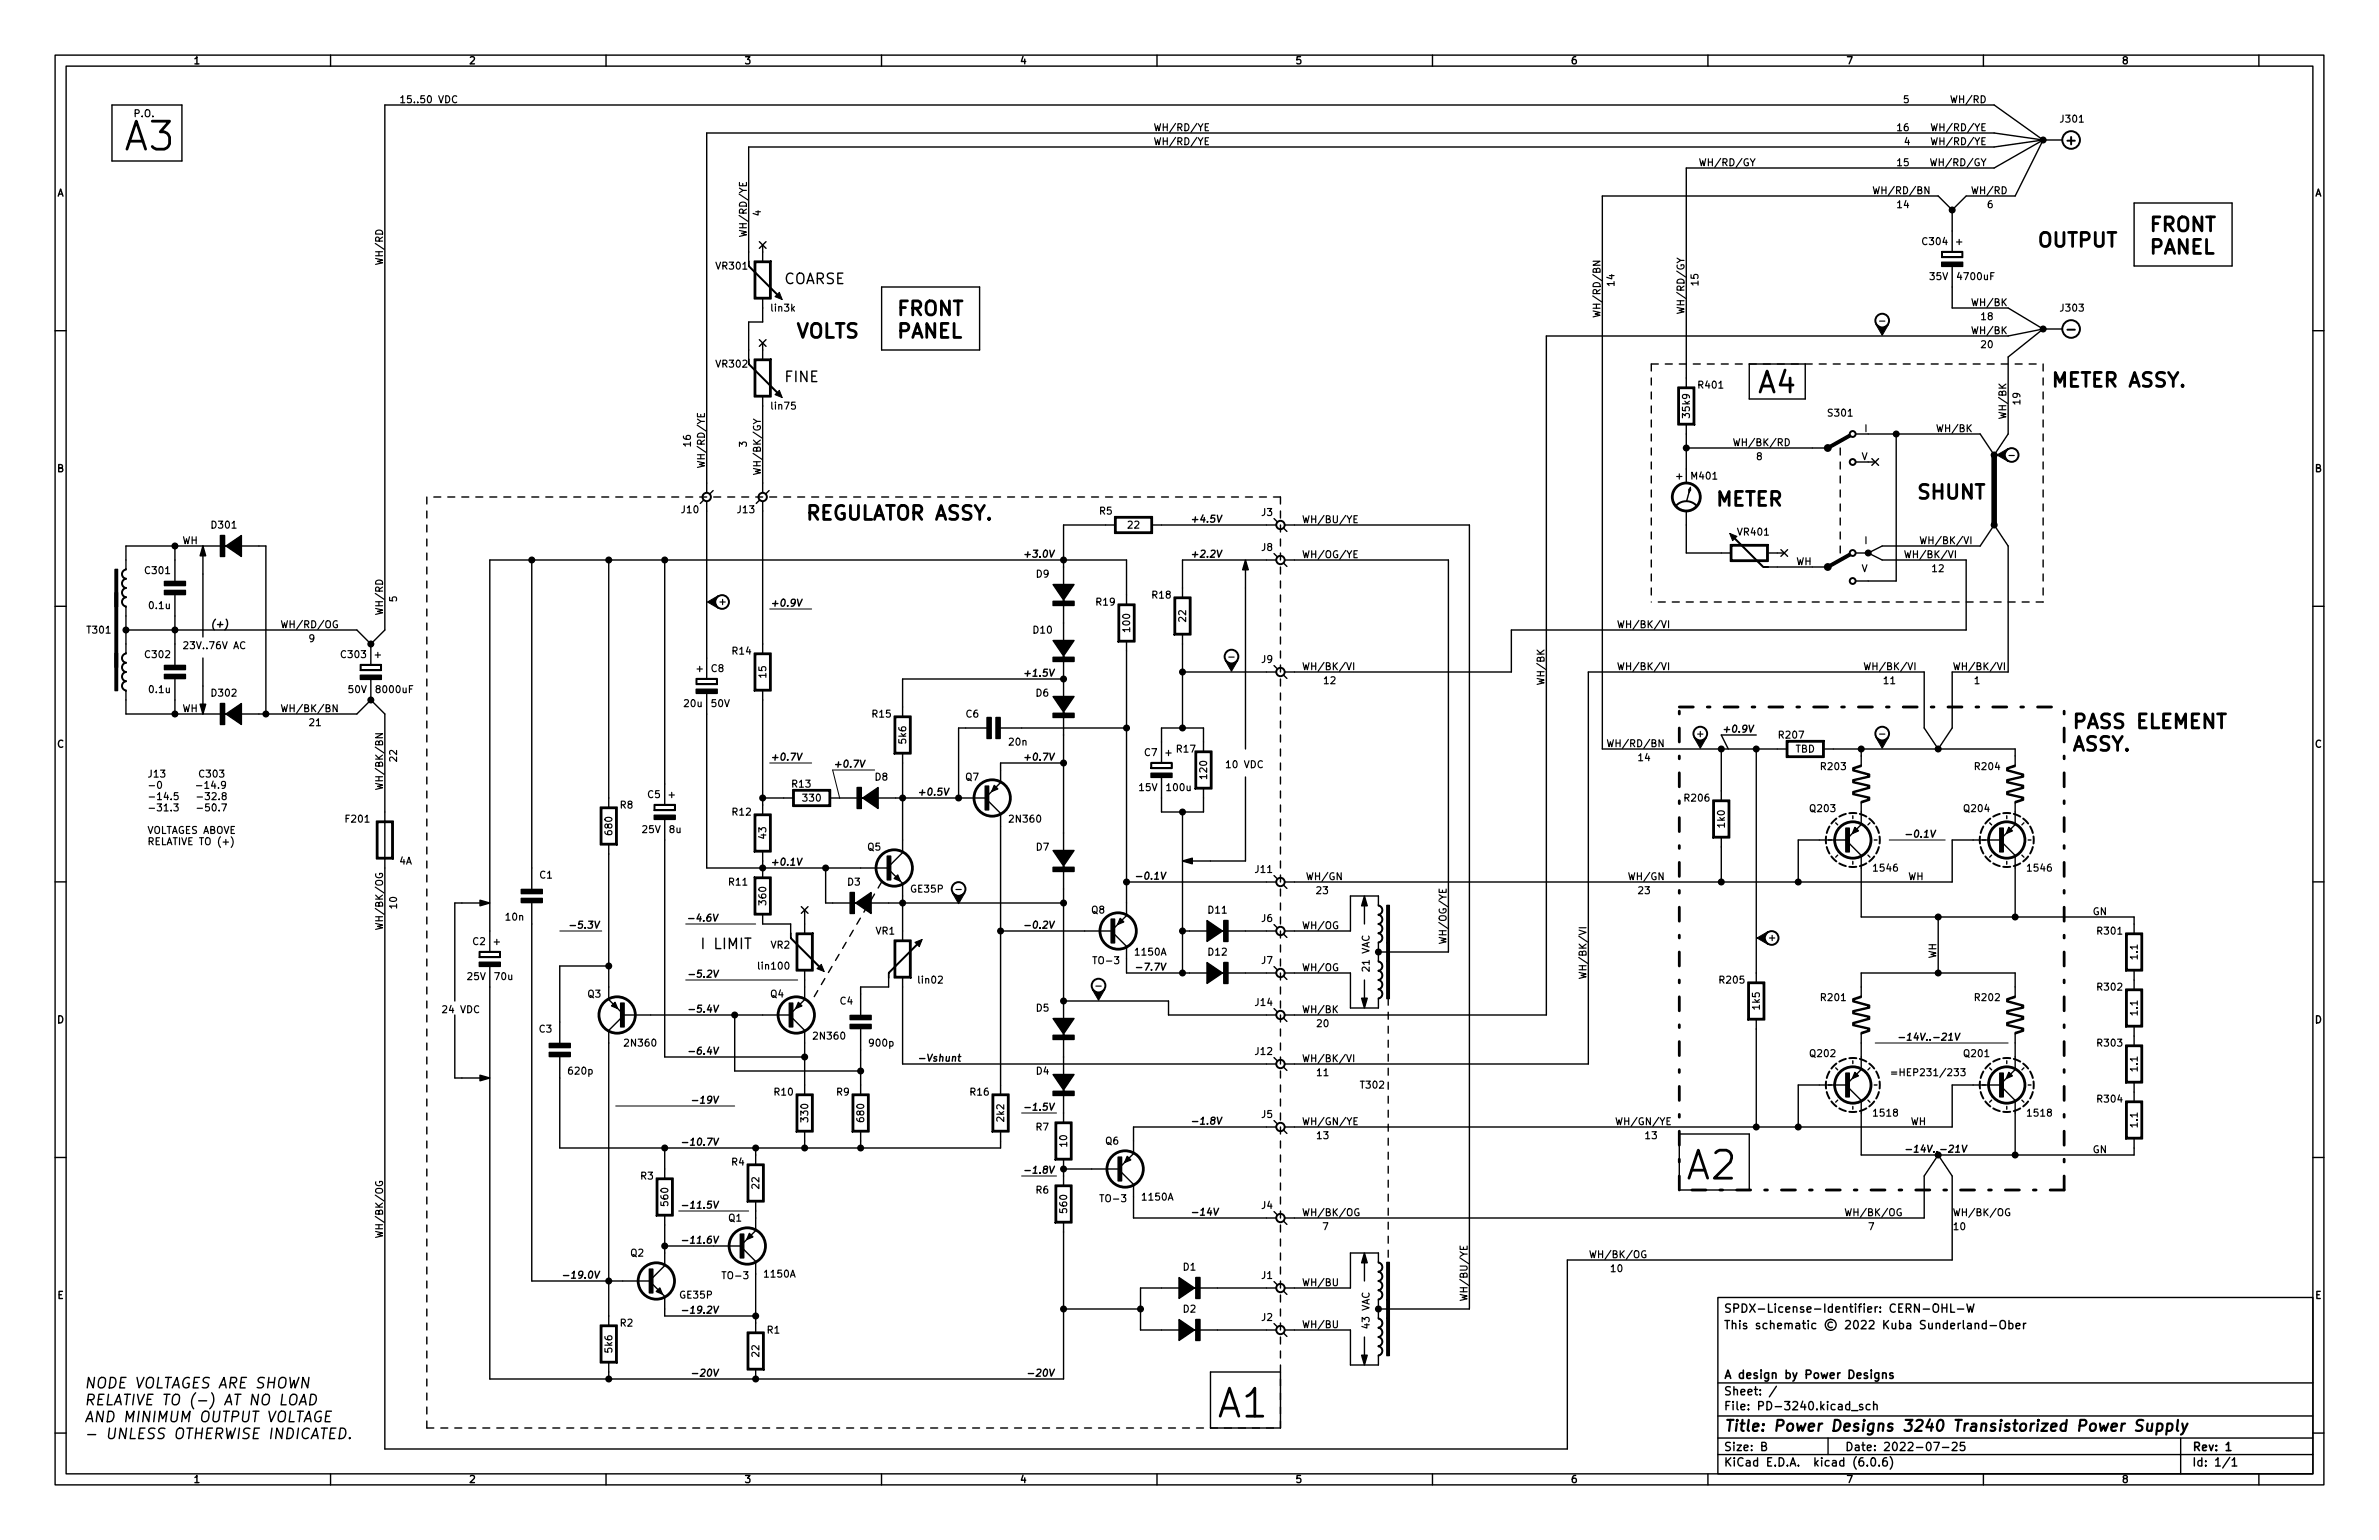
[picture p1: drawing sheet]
<svg xmlns="http://www.w3.org/2000/svg" width="432mm" height="279mm" viewBox="0 0 432 279" stroke-linecap="round" stroke-linejoin="round" font-family="sans-serif">
<defs><g id="words">
<g font-size="7.1">
<text x="22.2" y="27.3">A3</text>
<text x="306.6" y="214">A2</text>
<text x="221.5" y="257.2">A1</text>
</g>
<text font-size="5.3" x="318.8" y="71.3">A4</text>
<g font-size="3.5">
<text x="369.6" y="44.8">OUTPUT</text>
<text x="389.9" y="42">FRONT</text>
<text x="389.9" y="46.1">PANEL</text>
<text x="162.6" y="57.3">FRONT</text>
<text x="144.4" y="61.3">VOLTS</text>
<text x="162.6" y="61.3">PANEL</text>
<text x="372.1" y="70.2">METER ASSY.</text>
<text x="146" y="94.4">REGULATOR ASSY.</text>
<text x="311.5" y="91.8">METER</text>
<text x="348.5" y="90.6">SHUNT</text>
<text x="375.9" y="132.2">PASS ELEMENT</text>
<text x="375.9" y="136.3">ASSY.</text>
</g>
<text font-size="2.8" x="312.8" y="259.7">Title: Power Designs 3240 Transistorized Power Supply</text>
<g font-size="2.7">
<text x="142.2" y="51.5">COARSE</text>
<text x="142.2" y="69.3">FINE</text>
<text x="127" y="172.2">I LIMIT</text>
<text x="15.2" y="251.9">NODE VOLTAGES ARE SHOWN</text>
<text x="15.2" y="255">RELATIVE TO (-) AT NO LOAD</text>
<text x="15.2" y="258">AND MINIMUM OUTPUT VOLTAGE</text>
<text x="15.2" y="261.1">- UNLESS OTHERWISE INDICATED.</text>
</g>
<g font-size="2.5">
<text x="375.2" y="26.3">+</text>
<text x="375.5" y="60.6">-</text>
</g>
<g font-size="2.1">
<text x="312.8" y="238.1">SPDX-License-Identifier: CERN-OHL-W</text>
<text x="312.8" y="250.2">A design by Power Designs</text>
<text x="312.8" y="255.9">File: PD-3240.kicad_sch</text>
<text x="312.8" y="253.2">Sheet: /</text>
<text x="312.8" y="263.2">Size: B</text>
<text x="334.8" y="263.2">Date: 2022-07-25</text>
<text x="397.8" y="263.2">Rev: 1</text>
<text x="312.8" y="266">KiCad E.D.A. kicad (6.0.6)</text>
<text x="397.8" y="266">Id: 1/1</text>
</g>
<g font-size="1.8">
<text x="35" y="11.7">1</text>
<text x="85" y="11.7">2</text>
<text x="135" y="11.7">3</text>
<text x="185" y="11.7">4</text>
<text x="235" y="11.7">5</text>
<text x="285" y="11.7">6</text>
<text x="335" y="11.7">7</text>
<text x="385" y="11.7">8</text>
<text x="24.1" y="21.2">P.O.</text>
<text x="72.4" y="18.7">15..50 VDC</text>
<text x="210.9" y="23.8">WH/RD/YE</text>
<text x="344.7" y="23.8">16</text>
<text x="345.7" y="18.7">5</text>
<text x="351.8" y="23.8">WH/RD/YE</text>
<text x="354.7" y="18.7">WH/RD</text>
<text x="374.1" y="22.2">J301</text>
<text x="210.9" y="26.3">WH/RD/YE</text>
<text x="345.4" y="26.3">4</text>
<text x="351.8" y="26.3">WH/RD/YE</text>
<text x="10.3" y="35.6">A</text>
<text x="309.7" y="30.1">WH/RD/GY</text>
<text x="341.5" y="35.2">WH/RD/BN</text>
<text x="344.7" y="30.1">15</text>
<text x="351.6" y="30.1">WH/RD/GY</text>
<text x="358.5" y="35.2">WH/RD</text>
<text x="420.1" y="35.6">A</text>
<text x="138.1" y="39.4" transform="rotate(-90 138.1 39.4)">4</text>
<text x="344.7" y="37.8">14</text>
<text x="361" y="37.8">6</text>
<text x="135.5" y="43.2" transform="rotate(-90 135.5 43.2)">WH/RD/YE</text>
<text x="349.1" y="44.4">C304</text>
<text x="355.1" y="44.4">+</text>
<text x="69.5" y="48.3" transform="rotate(-90 69.5 48.3)">WH/RD</text>
<text x="130.1" y="48.9">VR301</text>
<text x="293" y="51.5" transform="rotate(-90 293 51.5)">14</text>
<text x="308.3" y="52.1" transform="rotate(-90 308.3 52.1)">15</text>
<text x="350.3" y="50.8">35V</text>
<text x="355.5" y="50.8">4700uF</text>
<text x="140.1" y="56.5">lin3k</text>
<text x="290.5" y="56" transform="rotate(-90 290.5 56)">WH/RD/BN</text>
<text x="305.7" y="57.2" transform="rotate(-90 305.7 57.2)">WH/RD/GY</text>
<text x="341.3" y="58.8">-</text>
<text x="358.5" y="55.5">WH/BK</text>
<text x="360" y="58.1">18</text>
<text x="374.1" y="56.5">J303</text>
<text x="358.5" y="60.6">WH/BK</text>
<text x="360" y="63.2">20</text>
<text x="130.1" y="66.7">VR302</text>
<text x="308.4" y="70.5">R401</text>
<text x="140.2" y="74.3">lin75</text>
<text x="306.7" y="75.6" transform="rotate(-90 306.7 75.6)">35k9</text>
<text x="331.9" y="75.6">S301</text>
<text x="364.1" y="76.2" transform="rotate(-90 364.1 76.2)">WH/BK</text>
<text x="366.7" y="73.7" transform="rotate(-90 366.7 73.7)">19</text>
<text x="125.4" y="81.3" transform="rotate(-90 125.4 81.3)">16</text>
<text x="135.5" y="81.3" transform="rotate(-90 135.5 81.3)">3</text>
<text x="316.1" y="80.9">WH/BK/RD</text>
<text x="319.1" y="83.5">8</text>
<text x="337.9" y="83.5">V</text>
<text x="338.6" y="78.4">I</text>
<text x="352.1" y="78.4">WH/BK</text>
<text x="364.8" y="83.2">-</text>
<text x="10.3" y="85.7">B</text>
<text x="127.9" y="85.1" transform="rotate(-90 127.9 85.1)">WH/RD/YE</text>
<text x="138.1" y="86.4" transform="rotate(-90 138.1 86.4)">WH/BK/GY</text>
<text x="304.3" y="87">+</text>
<text x="307.1" y="87">M401</text>
<text x="420.1" y="85.7">B</text>
<text x="38.5" y="95.9">D301</text>
<text x="123.8" y="93.1">J10</text>
<text x="133.9" y="93.1">J13</text>
<text x="199.6" y="93.3">R5</text>
<text x="204.8" y="95.9">22</text>
<text x="215.9" y="94.8">+4.5V</text>
<text x="229" y="93.6">J3</text>
<text x="236.2" y="94.9">WH/BU/YE</text>
<text x="33" y="98.7">WH</text>
<text x="187.1" y="101.2">+3.0V</text>
<text x="215.9" y="101.2">+2.2V</text>
<text x="229" y="99.9">J8</text>
<text x="236.2" y="101.3">WH/OG/YE</text>
<text x="315.5" y="97.2">VR401</text>
<text x="338.6" y="98.7">I</text>
<text x="345.4" y="101.3">WH/BK/VI</text>
<text x="350" y="98.7">WH/BK/VI</text>
<text x="26.5" y="104.1">C301</text>
<text x="188.1" y="104.8">D9</text>
<text x="326" y="102.5">WH</text>
<text x="337.9" y="103.8">V</text>
<text x="351.1" y="103.8">12</text>
<text x="27.2" y="110.5">0.1u</text>
<text x="38.1" y="113.9">(+)</text>
<text x="50.8" y="114">WH/RD/OG</text>
<text x="69.5" y="111.8" transform="rotate(-90 69.5 111.8)">WH/RD</text>
<text x="72" y="108.9" transform="rotate(-90 72 108.9)">5</text>
<text x="131.7" y="109.7" transform="rotate(-90 131.7 109.7)">+</text>
<text x="139.7" y="110">+0.9V</text>
<text x="199" y="109.9">R19</text>
<text x="209.2" y="108.6">R18</text>
<text x="215.3" y="112.7" transform="rotate(-90 215.3 112.7)">22</text>
<text x="293.4" y="114">WH/BK/VI</text>
<text x="15.9" y="114.9">T301</text>
<text x="26.5" y="119.4">C302</text>
<text x="33" y="117.8">23V..76V AC</text>
<text x="55.9" y="116.5">9</text>
<text x="62" y="119.4">C303</text>
<text x="68.1" y="119.4">+</text>
<text x="133" y="118.7">R14</text>
<text x="187.6" y="114.9">D10</text>
<text x="205.1" y="114.5" transform="rotate(-90 205.1 114.5)">100</text>
<text x="223.2" y="119.8">-</text>
<text x="27.2" y="125.7">0.1u</text>
<text x="63.3" y="125.7">50V</text>
<text x="68.5" y="125.7">8000uF</text>
<text x="126.5" y="121.9">+</text>
<text x="129.1" y="121.9">C8</text>
<text x="139.1" y="122.9" transform="rotate(-90 139.1 122.9)">15</text>
<text x="187.1" y="122.7">+1.5V</text>
<text x="229" y="120.3">J9</text>
<text x="236.2" y="121.6">WH/BK/VI</text>
<text x="240" y="124.1">12</text>
<text x="280.3" y="124.5" transform="rotate(-90 280.3 124.5)">WH/BK</text>
<text x="293.4" y="121.6">WH/BK/VI</text>
<text x="339.8" y="121.6">WH/BK/VI</text>
<text x="341.6" y="124.1">11</text>
<text x="354.3" y="121.6">WH/BK/VI</text>
<text x="358.1" y="124.1">1</text>
<text x="33" y="129.2">WH</text>
<text x="38.5" y="126.4">D302</text>
<text x="50.8" y="129.2">WH/BK/BN</text>
<text x="55.9" y="131.7">21</text>
<text x="124.2" y="128.3">20u</text>
<text x="129.2" y="128.3">50V</text>
<text x="158.4" y="130.2">R15</text>
<text x="175.4" y="130.2">C6</text>
<text x="188.1" y="126.4">D6</text>
<text x="10.3" y="135.6">C</text>
<text x="139.7" y="138">+0.7V</text>
<text x="164.5" y="134.8" transform="rotate(-90 164.5 134.8)">5k6</text>
<text x="183.2" y="135.3">20n</text>
<text x="187.1" y="138">+0.7V</text>
<text x="207.7" y="137.2">C7</text>
<text x="211.6" y="137.2">+</text>
<text x="213.6" y="136.5">R17</text>
<text x="293.2" y="135.5">WH/RD/BN</text>
<text x="308.1" y="133.7">+</text>
<text x="312.4" y="132.9">+0.9V</text>
<text x="323" y="134">R207</text>
<text x="325.8" y="136.5">TBD</text>
<text x="341.3" y="133.7">-</text>
<text x="420.1" y="135.6">C</text>
<text x="26.7" y="141.1">J13</text>
<text x="69.5" y="143.5" transform="rotate(-90 69.5 143.5)">WH/BK/BN</text>
<text x="72" y="138.4" transform="rotate(-90 72 138.4)">22</text>
<text x="143.8" y="142.9">R13</text>
<text x="151.1" y="139.3">+0.7V</text>
<text x="158.8" y="141.6">D8</text>
<text x="175.3" y="141.6">Q7</text>
<text x="206.8" y="143.5">15V</text>
<text x="211.9" y="143.5">100u</text>
<text x="219.1" y="141.2" transform="rotate(-90 219.1 141.2)">120</text>
<text x="222.2" y="139.4">10 VDC</text>
<text x="297.8" y="138.1">14</text>
<text x="330.6" y="139.7">R203</text>
<text x="358.6" y="139.7">R204</text>
<text x="26.7" y="145.1">-14.5</text>
<text x="26.7" y="147.2">-31.3</text>
<text x="62.9" y="149.2">F201</text>
<text x="112.6" y="146.7">R8</text>
<text x="117.6" y="144.8">C5</text>
<text x="121.4" y="144.8">+</text>
<text x="133" y="148">R12</text>
<text x="145.8" y="145.4">330</text>
<text x="166.4" y="144.3">+0.5V</text>
<text x="183.4" y="149.2">2N360</text>
<text x="305.9" y="145.4">R206</text>
<text x="328.7" y="147.3">Q203</text>
<text x="356.6" y="147.3">Q204</text>
<text x="26.7" y="151.3">VOLTAGES ABOVE</text>
<text x="26.7" y="153.3">RELATIVE TO (+)</text>
<text x="111.1" y="151.3" transform="rotate(-90 111.1 151.3)">680</text>
<text x="116.6" y="151.1">25V</text>
<text x="121.5" y="151.1">8u</text>
<text x="139.1" y="152.1" transform="rotate(-90 139.1 152.1)">43</text>
<text x="157.5" y="154.3">Q5</text>
<text x="188.1" y="154.3">D7</text>
<text x="313.1" y="150.1" transform="rotate(-90 313.1 150.1)">1k0</text>
<text x="345.4" y="152">-0.1V</text>
<text x="72.5" y="156.8">4A</text>
<text x="98" y="159.4">C1</text>
<text x="132.3" y="160.7">R11</text>
<text x="139.7" y="157">+0.1V</text>
<text x="153.9" y="160.7">D3</text>
<text x="165.4" y="161.9">GE35P</text>
<text x="173.7" y="161.9">-</text>
<text x="205.7" y="159.6">-0.1V</text>
<text x="227.9" y="158.4">J11</text>
<text x="237.7" y="159.7">WH/GN</text>
<text x="296.2" y="159.7">WH/GN</text>
<text x="340.3" y="158.1">1546</text>
<text x="346.3" y="159.7">WH</text>
<text x="368.2" y="158.1">1546</text>
<text x="72" y="165.1" transform="rotate(-90 72 165.1)">10</text>
<text x="91.9" y="167">10n</text>
<text x="124.5" y="167.2">-4.6V</text>
<text x="139.1" y="164" transform="rotate(-90 139.1 164)">360</text>
<text x="198.1" y="165.7">Q8</text>
<text x="219.4" y="165.7">D11</text>
<text x="229" y="167.3">J6</text>
<text x="239.3" y="162.2">23</text>
<text x="297.8" y="162.2">23</text>
<text x="379.7" y="166">GN</text>
<text x="69.5" y="168.9" transform="rotate(-90 69.5 168.9)">WH/BK/OG</text>
<text x="85.8" y="171.4">C2</text>
<text x="89.7" y="171.4">+</text>
<text x="105" y="168.5">-5.3V</text>
<text x="139.9" y="172.1">VR2</text>
<text x="159" y="169.5">VR1</text>
<text x="187.5" y="168.5">-0.2V</text>
<text x="206.2" y="173.4">1150A</text>
<text x="219.4" y="173.4">D12</text>
<text x="236.2" y="168.6">WH/OG</text>
<text x="262.5" y="171.4" transform="rotate(-90 262.5 171.4)">WH/OG/YE</text>
<text x="322.2" y="170.7" transform="rotate(-90 322.2 170.7)">+</text>
<text x="351.4" y="174" transform="rotate(-90 351.4 174)">WH</text>
<text x="380.8" y="169.5">R301</text>
<text x="388" y="173.9" transform="rotate(-90 388 173.9)">1.1</text>
<text x="84.9" y="177.8">25V</text>
<text x="89.9" y="177.8">70u</text>
<text x="126.6" y="177.4">-5.2V</text>
<text x="137.9" y="175.9">lin100</text>
<text x="166.9" y="178.4">lin02</text>
<text x="198.1" y="174.9">TO-3</text>
<text x="199.1" y="179.5">-</text>
<text x="205.7" y="176.1">-7.7V</text>
<text x="229" y="174.9">J7</text>
<text x="236.2" y="176.2">WH/OG</text>
<text x="248.6" y="176.5" transform="rotate(-90 248.6 176.5)">21 VAC</text>
<text x="287.9" y="177.8" transform="rotate(-90 287.9 177.8)">WH/BK/VI</text>
<text x="312.2" y="178.4">R205</text>
<text x="380.8" y="179.7">R302</text>
<text x="10.3" y="185.7">D</text>
<text x="80" y="183.8">24 VDC</text>
<text x="106.7" y="181">Q3</text>
<text x="126.6" y="183.7">-5.4V</text>
<text x="139.9" y="181">Q4</text>
<text x="152.5" y="182.2">C4</text>
<text x="188.1" y="183.5">D5</text>
<text x="227.9" y="182.5">J14</text>
<text x="236.2" y="183.8">WH/BK</text>
<text x="319.4" y="183.1" transform="rotate(-90 319.4 183.1)">1k5</text>
<text x="330.6" y="181.6">R201</text>
<text x="358.6" y="181.6">R202</text>
<text x="388" y="184.1" transform="rotate(-90 388 184.1)">1.1</text>
<text x="420.1" y="185.7">D</text>
<text x="97.9" y="187.3">C3</text>
<text x="113.6" y="189.9">2N360</text>
<text x="126.6" y="191.3">-6.4V</text>
<text x="147.9" y="188.6">2N360</text>
<text x="157.9" y="189.9">900p</text>
<text x="227.9" y="191.4">J12</text>
<text x="238.8" y="186.3">20</text>
<text x="328.7" y="191.8">Q202</text>
<text x="344.2" y="188.8">-14V..-21V</text>
<text x="356.6" y="191.8">Q201</text>
<text x="380.8" y="189.9">R303</text>
<text x="103.3" y="194.9">620p</text>
<text x="166.4" y="192.6">-Vshunt</text>
<text x="188.1" y="194.9">D4</text>
<text x="236.2" y="192.7">WH/BK/VI</text>
<text x="238.8" y="195.2">11</text>
<text x="247.1" y="197.5">T302</text>
<text x="342.9" y="195.2">=HEP231/233</text>
<text x="388" y="194.3" transform="rotate(-90 388 194.3)">1.1</text>
<text x="127.1" y="200.2">-19V</text>
<text x="140.6" y="198.8">R10</text>
<text x="146.7" y="203.4" transform="rotate(-90 146.7 203.4)">330</text>
<text x="151.9" y="198.8">R9</text>
<text x="156.8" y="203.4" transform="rotate(-90 156.8 203.4)">680</text>
<text x="176.2" y="198.8">R16</text>
<text x="182.2" y="203.4" transform="rotate(-90 182.2 203.4)">2k2</text>
<text x="187.5" y="201.5">-1.5V</text>
<text x="229" y="202.8">J5</text>
<text x="340.3" y="202.6">1518</text>
<text x="368.2" y="202.6">1518</text>
<text x="380.8" y="200">R304</text>
<text x="125.6" y="207.8">-10.7V</text>
<text x="188.1" y="205.1">R7</text>
<text x="193.7" y="208" transform="rotate(-90 193.7 208)">10</text>
<text x="200.7" y="207.6">Q6</text>
<text x="215.9" y="204">-1.8V</text>
<text x="236.2" y="204.1">WH/GN/YE</text>
<text x="238.8" y="206.7">13</text>
<text x="294.6" y="204.1">WH/GN/YE</text>
<text x="299" y="206.7">13</text>
<text x="345.4" y="209.1">-14V..-21V</text>
<text x="346.7" y="204.1">WH</text>
<text x="379.7" y="209.2">GN</text>
<text x="388" y="204.4" transform="rotate(-90 388 204.4)">1.1</text>
<text x="116.3" y="214">R3</text>
<text x="132.8" y="211.5">R4</text>
<text x="137.8" y="215.6" transform="rotate(-90 137.8 215.6)">22</text>
<text x="187.5" y="212.9">-1.8V</text>
<text x="121.3" y="218.6" transform="rotate(-90 121.3 218.6)">560</text>
<text x="125.6" y="219.3">-11.5V</text>
<text x="132.2" y="221.6">Q1</text>
<text x="188.1" y="216.5">R6</text>
<text x="193.7" y="219.9" transform="rotate(-90 193.7 219.9)">560</text>
<text x="199.4" y="218.1">TO-3</text>
<text x="207.4" y="217.8">1150A</text>
<text x="215.9" y="220.5">-14V</text>
<text x="229" y="219.3">J4</text>
<text x="236.2" y="220.6">WH/BK/OG</text>
<text x="336.2" y="220.6">WH/BK/OG</text>
<text x="354.3" y="220.6">WH/BK/OG</text>
<text x="69.5" y="224.8" transform="rotate(-90 69.5 224.8)">WH/BK/OG</text>
<text x="114.5" y="228">Q2</text>
<text x="125.6" y="225.6">-11.6V</text>
<text x="240.3" y="223.2">7</text>
<text x="339.4" y="223.2">7</text>
<text x="354.3" y="223.2">10</text>
<text x="104" y="232">-19.0V</text>
<text x="130.8" y="232.1">TO-3</text>
<text x="138.9" y="231.8">1150A</text>
<text x="214.8" y="230.5">D1</text>
<text x="229" y="232">J1</text>
<text x="236.2" y="233.3">WH/BU</text>
<text x="288.3" y="228.3">WH/BK/OG</text>
<text x="292.1" y="230.8">10</text>
<text x="10.4" y="235.7">E</text>
<text x="123.5" y="235.6">GE35P</text>
<text x="125.6" y="238.3">-19.2V</text>
<text x="214.8" y="238.1">D2</text>
<text x="229" y="239.6">J2</text>
<text x="266.3" y="236.2" transform="rotate(-90 266.3 236.2)">WH/BU/YE</text>
<text x="420.2" y="235.7">E</text>
<text x="111.1" y="245.3" transform="rotate(-90 111.1 245.3)">5k6</text>
<text x="112.6" y="240.7">R2</text>
<text x="139.3" y="241.9">R1</text>
<text x="236.2" y="241">WH/BU</text>
<text x="248.6" y="241.3" transform="rotate(-90 248.6 241.3)">43 VAC</text>
<text x="127.1" y="249.7">-20V</text>
<text x="137.8" y="246.1" transform="rotate(-90 137.8 246.1)">22</text>
<text x="188" y="249.7">-20V</text>
<text x="35" y="269.1">1</text>
<text x="85" y="269.1">2</text>
<text x="135" y="269.1">3</text>
<text x="185" y="269.1">4</text>
<text x="235" y="269.1">5</text>
<text x="285" y="269.1">6</text>
<text x="335" y="269.1">7</text>
<text x="385" y="269.1">8</text>
</g>
</g></defs>
<g fill="none" stroke="#000" stroke-width=".25">
<path d="M10 10h411.8v259.4h-411.8zM12 12h407.8v255.4h-407.8zM20.3 19.1h12.7v10.1h-12.7zM60 10v2M110 10v2M160 10v2M210 10v2M260 10v2M310 10v2M360 10v2M410 10v2M354.3 38.1v7.5"/>
<path d="M354.3 38.1l-2.5-2.5h-61v100.3h33.4M370.8 25.4l-8.9 5.1h-55.8v39.7M370.8 25.4l-8.9 1.3h-226v20.7M370.8 25.4h3.5M370.8 25.4l-8.9-6.3h-292.1v95.2l-2.5 2.5M370.8 25.4l-8.9-1.3h-233.6v65.3M370.8 25.4l-5 10.2h-8.9l-2.6 2.5M387.3 36.8h17.8v11.5h-17.8zM10 60h2M137.8 43.8l1.2 1.3M138.4 44.5v2.9M138.4 54.2v4.2h-2.5v6.8"/>
<path d="M139 43.8l-1.2 1.3M160 52.1h17.8v11.4h-17.8zM354.3 48.3v7.6h10.2l6.3 3.8M370.8 59.7l-6.3 1.3h-83.8v123.2h-47.5M370.8 59.7h3.5M370.8 59.7l-6.3 5.1v13.9l-2.6 3.9-2.5-3.9h-22.5M419.8 60h2M137.8 61.6l1.2 1.2M138.4 62.2v3M138.4 72v17.4M139 61.6l-1.2 1.2M306.1 77.1v10.4"/>
<path d="M317.5 66h10.2v6.4h-10.2M344.2 78.7v26.7h-7.3M31.7 99.1v6.4M40 99.1h-17.1v4.3a.8 .8 0 0 0-.7 .8 .8 .8 0 0 0 .7 .8M43.8 99.1h4.5v30.4M127.7 90.8l-.6 .5M128.3 91v32.1M129.4 89l-.5 .6M137.8 90.8l-.5 .5M138.4 91v27.5M139.6 89l-.6 .6M202.3 95.3h-9.3v10.7"/>
<path d="M209.2 95.3h22.4M220.9 93.5l.3 1.2 .6-1.2M220.9 99.8l.3 1.3 .6-1.3M231.2 94.1l.6 .6M233 95.8l.6 .6M233.2 95.3h33.5v142.2h-16.5M306.1 92.8v7.5h8M306.1 81.3h25.1M306.7 88.9l-.6 2.1M323.2 99.7l1.3 1.2M324.5 99.7l-1.3 1.2M336.9 83.8h3.5"/>
<path d="M339.8 83.2l1.2 1.2M341 83.2l-1.2 1.2M10 110h2M22.9 118.5a.9 .9 0 0 0-.8 .9 .9 .9 0 0 0 .8 .9M22.9 108.3a.9 .9 0 0 0-.8 .9 .9 .9 0 0 0 .8 .9M22.9 106.6a.9 .9 0 0 0-.8 .9 .9 .9 0 0 0 .8 .9M22.9 105a.9 .9 0 0 0-.8 .8 .9 .9 0 0 0 .8 .9M22.9 103.3a.9 .9 0 0 0-.8 .9 .9 .9 0 0 0 .8 .9M22.9 105v.1M22.9 106.6v.1M22.9 108.3v.1M22.9 114.3h41.9l2.5 2.5"/>
<path d="M22.9 108.4a.8 .8 0 0 0-.7 .8 .8 .8 0 0 0 .7 .8v8.6a.8 .8 0 0 0-.7 .8 .8 .8 0 0 0 .7 .8M22.9 106.7a.8 .8 0 0 0-.7 .8 .8 .8 0 0 0 .7 .8M22.9 105.1a.8 .8 0 0 0-.7 .7 .8 .8 0 0 0 .7 .8M31.7 107.9v12.8M36.8 100.1v15.5M36.8 119.4v9.1M41.1 112.3a1.47 1.47 0 0 1-.3 2M67.3 116.8v3.8M96.5 101.6v59.8M110.5 101.6v44.8M120.6 101.6v44.4M144.7 108.7l.3 1.3 .6-1.3"/>
<path d="M186 100.6h1M186.6 100.1l-.1 1M193 109.9v6.3M204.5 109.6v-8h-115.6v71M204.5 116.5v49.6l-2.2 2.2M214.6 115.2v16.9M226.1 102.6v33.3M231.2 100.4l.6 .6M231.6 101.6h-17v6.7M233 102.2l.6 .6M233.2 101.6h29.7v71.1h-12.7M320.9 102.9h10.3"/>
<path d="M320.9 100.3h2.9M336.9 100.3h2.2M339.1 100.3l2.5 1.3h15.3v12.7h-82.6v7.6h-41.1M339.1 100.3l2.5-1.2h17.8l2.5-3.8 2.6 3.8v22.8h-10.2v10.2l-2.5 3.8-2.6-3.8v-10.2h-60.9v71.1h-55.1M419.8 110h2M22.9 123.5a.9 .9 0 0 0-.8 .9 .9 .9 0 0 0 .8 .9M22.9 121.9a.9 .9 0 0 0-.8 .9 .9 .9 0 0 0 .8 .8M22.9 120.2a.9 .9 0 0 0-.8 .9 .9 .9 0 0 0 .8 .9M22.9 120.2v.1M22.9 121.9v.1M22.9 123.5v.1M22.9 123.6a.8 .8 0 0 0-.7 .8 .8 .8 0 0 0 .7 .8v4.3h17.1"/>
<path d="M22.9 122a.8 .8 0 0 0-.7 .8 .8 .8 0 0 0 .7 .7M22.9 120.3a.8 .8 0 0 0-.7 .8 .8 .8 0 0 0 .7 .8M31.7 123.1v6.4M67.3 127l2.5 2.5v133.4h214.7v-34.3h69.8v-15.2l-2.5-3.8-2.6 3.8v7.6h-116M67.3 123.3v3.7M67.3 127l-2.5 2.5h-21M128.3 125.8v31.7h32.7M138.4 125.3v22.4M144.7 136.7l.3 1.2 .6-1.2M156.2 137.9l.2 1.3 .6-1.3M163.8 136.8v17.9l-2.1 2.1M179.1 132.1h-5.1v12.7"/>
<path d="M181.5 132.1h23M186 137.4h1M186 122.2h1M186.6 137l-.1 .9M186.6 121.7l-.1 1M193 120v6.4M193 130.2v24.1M193 123.2h-29.2v6.7M193 138.4h-11.4v3.6l-2.1 2.1M214.6 121.9h17M218.4 136.3v-4.2h-7.6v6.3M231.2 120.8l.6 .5"/>
<path d="M233 122.5l.6 .6M312.4 135.9v9.3M317.5 131.6l.2 1.2 .6-1.2M318.8 135.9v42.3M318.8 133.4h-6.4l1.3 2.5M331.1 135.9h34.7v2.9M337.8 135.9v2.9M10 160h2M110.5 153.3v28.1l2.1 2.1M120.6 148.7v43.1h25.4M138.4 154.6v4.5M138.4 144.8h5.5"/>
<path d="M144.7 155.7l.3 1.3 .6-1.3M149.9 157.5v6.3h4.4M150.7 144.8h4.9M159.4 144.8h19.4M161.7 158.1l2.1 2.2v10.3M171.4 143l.3 1.3 .6-1.3M179.5 145.4l2.1 2.2v50.9M193 158.1v26.7M210.8 158.2l.3 1.3 .5-1.3M210.8 141v6.3h7.6v-4.2M214.6 147.3v29.2M226.1 141v15.2h-10.5"/>
<path d="M231.2 158.9l.6 .5M312.4 152v8M333.2 149.3l.3 .4M333.5 155.1l-.3 .4M335 152.4h-8.6v7.6M335.7 153l2.1 2.2v11.2h49.5v2.9M336.3 148v.5M336.3 156.3v.5M337.8 145.7v3.9l-2.1 2.2M339 155.1l.4 .4M339.4 149.3l-.4 .4M340.2 152.4h.5"/>
<path d="M350.5 150.6l.3 1.3 .5-1.3M361.1 149.3l.4 .4M361.5 155.1l-.4 .4M363 152.4h-8.7v7.6h-121.1M363.6 153l2.2 2.2v11.2M364.2 148v.5M364.2 156.3v.5M365.8 145.7v3.9l-2.2 2.2M367 155.1l.3 .4M367.3 149.3l-.3 .4M368.1 152.4h.5M419.8 160h2"/>
<path d="M87.9 163.8h-5.4v17.8M88.9 175.3v74.9h104.1v-28.3M96.5 163.8v68.6h21.4M103.5 167.9h1M110.5 175.3h-8.9v14M125.1 176.8h.9M129.5 165.9l.3 1.2 .6-1.2M135.2 170.2h1.1M138.4 166v1.6h5.1v1.7M145.4 164.5l1.3 1.2M146 165.1v4.2M146 176.1v5.3l-2.1 2.1"/>
<path d="M146.7 164.5l-1.3 1.2M158.1 163.8h34.9M161.3 177.4v1.7h-5.1v5.1M163.8 177.4v15.6h67.8M181.6 168.9h20.1M186 167.9h1M202.3 169.5l2.2 2.2v4.8h14.6M204.5 160h27.1M210.8 174.8l.3 1.2 .5-1.2M214.6 168.9h4.5M222.9 168.9h8.7M222.9 176.5h8.7"/>
<path d="M231.2 167.7l.6 .6M231.2 175.4l.6 .5M233 160.6l.6 .6M233 169.5l.6 .6M233 177.1l.6 .6M233.2 176.5h11.9v6.4h5.1v-1.8a.8 .8 0 0 0 .7-.8 .8 .8 0 0 0-.7-.8M247.6 163.6v4M247.6 177.8v4.1M250.2 169.4a.8 .8 0 0 1 .7 .8 .8 .8 0 0 1-.7 .7v3.6a.8 .8 0 0 1 .7 .8 .8 .8 0 0 1-.7 .8M250.2 167.7a.8 .8 0 0 1 .7 .8 .8 .8 0 0 1-.7 .8M250.2 166a.8 .8 0 0 1 .7 .8 .8 .8 0 0 1-.7 .8M250.2 165.9a.8 .8 0 0 0 .7-.8 .8 .8 0 0 0-.7-.8v-1.7h-5.1v6.3h-11.9"/>
<path d="M250.2 177.9a.8 .8 0 0 1 .7 .7 .8 .8 0 0 1-.7 .8M250.2 176.2a.8 .8 0 0 1 .7 .8 .8 .8 0 0 1-.7 .7M250.2 169.3a.9 .9 0 0 1 .8 .9 .9 .9 0 0 1-.8 .8M250.2 167.6a.9 .9 0 0 1 .8 .9 .9 .9 0 0 1-.8 .9M250.2 165.9a.9 .9 0 0 1 .8 .9 .9 .9 0 0 1-.8 .9M250.2 164.2a.9 .9 0 0 1 .8 .9 .9 .9 0 0 1-.8 .9M250.2 179.4a.9 .9 0 0 1 .8 .9 .9 .9 0 0 1-.8 .9M250.2 177.7a.9 .9 0 0 1 .8 .9 .9 .9 0 0 1-.8 .9M250.2 176.1a.9 .9 0 0 1 .8 .9 .9 .9 0 0 1-.8 .9M250.2 174.4a.9 .9 0 0 1 .8 .9 .9 .9 0 0 1-.8 .9M250.2 165.9v.1M250.2 167.6v.1"/>
<path d="M250.2 169.3v.1M250.2 176.1v.1M250.2 177.7v.2M250.2 179.4v.1M351.8 166.4v10.1M387.3 176.1v3.4M82.5 184.2v11.4h5.4M101.6 191.7v16.6h80v-2.9M112.6 184.8l-2.1 2.1v53.5M113.3 184.2h30M125.1 183.2h.9M125.1 190.8h.9"/>
<path d="M125.7 199.7h.9M133.3 184.2v10.1h22.9M143.9 184.8l2.1 2.1v11.6M156.2 186.6v11.9M173.9 191.7h.5M174.1 191.3l-.1 1.1 .3 .1M193 181.6h19.1v2.6h19.5M193 188.6v6.3M193 198.8v4.8M231.2 183l.6 .6M231.2 191.9l.6 .6M233 184.7l.6 .6"/>
<path d="M233 193.6l.6 .6M318.8 185v19.5M333.2 193.7l.3 .4M333.5 199.6l-.3 .4M335 196.9h-8.6v7.6M335.7 197.5l2.1 2.1v10h49.5v-3M336.3 192.5v.5M337.8 180.7v-4.2h28v4.2M337.8 187.6v6.5l-2.1 2.1M339 199.6l.4 .4M339.4 193.7l-.4 .4M340.2 196.9h.5"/>
<path d="M353.7 188.7h.7M353.8 187.8l.4-.3-.2 1.2M354.9 187.5l.3 1.2 .5-1.2M361.1 193.7l.4 .4M361.5 199.6l-.4 .4M363 196.9h-8.7v7.6h-121.1M363.6 197.5l2.2 2.1v10M364.2 192.5v.5M365.8 187.6v6.5l-2.2 2.1M367 199.6l.3 .4M367.3 193.7l-.3 .4M368.1 196.9h.5"/>
<path d="M387.3 186.3v3.3M387.3 196.5v3.3M10 210h2M120.6 208.3v5.4M123.9 218.7h.9M123.9 207.3h.9M137.2 208.3v2.9M137.2 218.1v5.2l-2.2 2.1M146 205.4v2.9M156.2 205.4v2.9M186 212.4h1M186 200.9h1"/>
<path d="M193 210.4v4.6M193 212.1h9.9M203.6 212.7l2.1 2.2v6.1h25.9M220.3 219.2l.3 1.3 .6-1.3M220.9 202.7l.3 1.3 .6-1.3M231.2 219.8l.6 .6M231.2 203.3l.6 .6M231.6 204.5h-25.9v4.8l-2.1 2.2M233 205.1l.6 .5M304.8 205.7h12.7v10.2h-12.7zM336.3 200.7v.5M354.9 209h.8"/>
<path d="M355 208.1l.4-.3-.1 1.2M356.2 207.8l.2 1.2 .6-1.2M364.2 200.7v.5M419.8 210h2M102.3 231.4h.9M118.5 233l2.1 2.2v3.6h16.6M120.6 220.6v9l-2.1 2.2M120.6 226.1h13.8M123.9 225.1h.9M123.9 237.8h.9M135 226.7l2.2 2.2v12.8M193 237.5h14"/>
<path d="M214 233.7h-7v7.6h7M217.8 233.7h13.8M231.2 232.5l.6 .6M233 221.6l.6 .5M233 234.3l.6 .5M247.6 228.3v4.1M250.2 234.1a.8 .8 0 0 1 .7 .8 .8 .8 0 0 1-.7 .8v3.6a.8 .8 0 0 1 .7 .8 .8 .8 0 0 1-.7 .7M250.2 232.5a.8 .8 0 0 1 .7 .7 .8 .8 0 0 1-.7 .8M250.2 230.8a.8 .8 0 0 1 .7 .8 .8 .8 0 0 1-.7 .8M250.2 230.7a.8 .8 0 0 0 .7-.8 .8 .8 0 0 0-.7-.8v-1.8h-5.1v6.4h-11.9M250.2 234a.9 .9 0 0 1 .8 .9 .9 .9 0 0 1-.8 .9M250.2 232.4a.9 .9 0 0 1 .8 .8 .9 .9 0 0 1-.8 .9"/>
<path d="M250.2 230.7a.9 .9 0 0 1 .8 .9 .9 .9 0 0 1-.8 .9M250.2 229a.9 .9 0 0 1 .8 .9 .9 .9 0 0 1-.8 .9M250.2 239.2a.9 .9 0 0 1 .8 .9 .9 .9 0 0 1-.8 .8M250.2 230.7v.1M250.2 232.4v.1M250.2 234v.1M311.8 235.4h108v32h-108zM313.1 239.6h.8M313.5 239.6v1.5M314.4 239.6v1.5M315.8 239.6v.1M321.4 239.6v1.5"/>
<path d="M327.4 239.6v1.3l.3 .2M328.2 239.6v.1M332.6 239.9a.52 .52 0 0 0-.8 .5 .52 .52 0 0 0 .8 .4M335 239.7l.6-.1 .2 .1 .1 .3-1 1.1h1M336.6 239.7l.2-.1a.8 .8 0 0 1 .5 .7 .8 .8 0 0 1-.5 .8 1 1 0 0 1-.2-1.4zM337.9 239.7l.5-.1 .2 .1 .1 .3-.9 1.1h.9M339.3 239.7l.6-.1 .2 .1v.3l-.9 1.1h.9M341.9 239.6v1.5M342.8 239.6l-.9 .8M344.8 239.6v1.5M349.4 239.7l-.5-.1-.3 .1v.4l.7 .3 .1 .4-.3 .3-.5-.1M351.1 236.7a.5 .5 0 0 1 .5-.1 .5 .5 0 0 1 .3 .5v.5a.5 .5 0 0 1-.5 .5 .5 .5 0 0 1-.5-.5v-.5z"/>
<path d="M352.5 236.6v1.5M352.5 237.3h.9M353.4 236.6v1.5M353.4 239.6v1.5M354.1 236.6v1.5h.7M355.3 237.5h1.1M356.4 239.6v1.3l.2 .2M357 236.6l.4 1.5 .2-1.1 .3 1.1 .4-1.5M360.5 239.6v1.5M363.2 239.7a.5 .5 0 0 1 .5-.1 .5 .5 0 0 1 .3 .5v.5a.5 .5 0 0 1-.5 .5 .5 .5 0 0 1-.5-.5v-.5zM364.6 239.6v1.5M10 260h2"/>
<path d="M52.8 253.2a.66 .66 0 0 1 1.1 0 1.4 1.4 0 0 1-.6 1.7l-.5-.1a1.42 1.42 0 0 1 0-1.6zM54.3 254.9l.9-1.9 .4 1.9M54.5 254.3h1M56.4 253a.92 .92 0 0 1 1 .5 .92 .92 0 0 1-.3 1.1l-.4 .3h-.5zM59.1 256.9h.7M60.2 256h-.9l-.3 1.9h.9M61 259.1h-.9l-.3 1.9h.9M61.8 259.1a.92 .92 0 0 1 1 .5 .92 .92 0 0 1-.3 1.1l-.5 .3h-.4zM110.5 247.3v2.9M125.7 249.2h.9M137.2 248.5v1.7M186.6 249.2h1"/>
<path d="M217.8 241.3h13.8M219.7 248.9h12.7v10.2h-12.7zM231.2 240.1l.6 .6M233 241.9l.6 .6M233.2 241.3h11.9v6.4h5.1v-1.8a.8 .8 0 0 0 .7-.8 .8 .8 0 0 0-.7-.8M247.6 242.6v4M250.2 242.6a.8 .8 0 0 1 .7 .8 .8 .8 0 0 1-.7 .8M250.2 240.9a.8 .8 0 0 1 .7 .8 .8 .8 0 0 1-.7 .8M250.2 244.2a.9 .9 0 0 1 .8 .9 .9 .9 0 0 1-.8 .9M250.2 242.5a.9 .9 0 0 1 .8 .9 .9 .9 0 0 1-.8 .9M250.2 240.8a.9 .9 0 0 1 .8 .9 .9 .9 0 0 1-.8 .9M250.2 240.8v.1"/>
<path d="M250.2 242.5v.1M250.2 244.2v.1M311.8 256.9h108M311.8 250.9h108M314.4 240.2l.2-.1h.4l.1 1M315.8 240.1v1M317 240.1h-.4l-.2 .2 .1 .2 .5 .2v.3h-.6M319.4 240.1h-.4l-.2 .2 .1 .2 .5 .2v.3h-.6M320.7 240.1h-.4l-.3 .3v.4l.1 .2h.6M321.4 240.2l.2-.1h.3l.1 1M322.4 251.5l-1.3 1.9M322.6 240.6l.8-.2-.1-.3h-.4l-.3 .2 .1 .7h.6"/>
<path d="M324 240.2l.2-.1h.4v1M324 240.1v1M324.6 240.3l.3-.2h.3l.1 1M326 240.1h.6v1M326.6 240.4l-.5 .1a.29 .29 0 0 0-.2 .3 .29 .29 0 0 0 .2 .3l.5-.1M327.1 240.1h.6M328.2 240.1v1M329.6 240.1h-.5l-.2 .3v.4l.1 .2h.6M336.1 255.9h1.1M338.1 254.9l-.4-.1-.2 .2 .1 .2 .5 .2v.3h-.6M339.4 254.9l-.4-.1-.3 .3v.4l.2 .2h.5M340.1 254.9l.2-.1 .3 .1 .1 .9"/>
<path d="M340.1 254.3v1.5M342.1 240.2l.7 .9M343.4 240.1l.1 .9 .4 .1 .2-.2M344.1 240.1v1M344.8 240.1h.4l.3 .3v.4l-.1 .2h-.6M346.1 240.1h.6l.1 1M346.8 240.4l-.5 .1a.29 .29 0 0 0-.2 .3 .29 .29 0 0 0 .2 .3l.5-.1M350.1 240.1v.9l.4 .1 .2-.2M350.7 240.1v1M351.4 240.2l.2-.1h.4l.1 1M351.4 240.1v1M353.4 240.1h-.4l-.3 .3v.4l.2 .2h.5"/>
<path d="M354.1 240.6l.7-.2-.1-.3h-.4l-.2 .2v.7h.6M355.4 240.1v1M355.9 240.1h-.3l-.2 .3M357.1 240.1h.6l.1 1M357.8 240.4l-.5 .1a.29 .29 0 0 0-.2 .3 .29 .29 0 0 0 .2 .3l.5-.1M358.5 240.2l.2-.1h.4v1M358.5 240.1v1M360.5 240.1h-.4l-.3 .3v.4l.1 .2h.6M361.2 240.5h1.2M364.6 240.1h.5l.3 .3v.4l-.2 .2h-.6M365.9 240.6l.7-.2v-.3h-.5l-.2 .2 .1 .7h.6M367.3 240.1v1"/>
<path d="M367.7 240.1h-.3l-.1 .3M419.8 260h2M60 267.4v2M63.5 260.8v.2M110 267.4v2M160 267.4v2M210 267.4v2M260 267.4v2M310 267.4v2M311.8 263.9h108M311.8 260.9h108M319.8 262.4l.6-.1 .2-.2-.2-.4h-.6v1.5h.6l.2-.3a.39 .39 0 0 0-.3-.5"/>
<path d="M331.8 260.9v3M338.9 265.8v.2M339.8 264.5h.1a.8 .8 0 0 1 .5 .7 .8 .8 0 0 1-.5 .8 1 1 0 0 1-.1-1.5zM341.1 265.8v.2M342.4 264.5a.59 .59 0 0 0-.7 .6v.6l.2 .2 .4 .1 .2-.2 .1-.5-.2-.2-.4-.1-.3 .3M343.1 264.3a1.72 1.72 0 0 1 0 2.2M351 261.7h1l-.6 1.5M352.6 262.6h1.1M354.4 261.8l.5-.1 .2 .1 .1 .3-.9 1.1h.9M356.6 261.7h-.7l-.1 .7 .2-.2 .5 .1 .1 .2v.5l-.2 .2-.6-.2M360 267.4v2M395.8 260.9v6.5"/>
<path d="M404.7 264.4l-1.3 1.9M405.1 264.9l.5-.4v1.5M405.1 266h.9M410 267.4v2"/>
<circle cx="332.3" cy="240.4" r="1"/>
</g>
<path d="M341 249.1v1.2l-.3 .3-.3-.1M341 249.2l-.4-.1-.3 .3v.4l.1 .2h.6M341.7 249.2l.2-.1 .4 .1 .1 .9M341.7 249.1v1M343.6 249.2l-.4-.1-.2 .2 .1 .2 .5 .1v.4h-.6M404.1 262.1l.4-.4v1.5M404.1 263.2h.8" fill="none" stroke="#000" stroke-width=".3"/>
<path d="M389 257.7a.85 .85 0 0 0-1 .1 .45 .45 0 0 0 .2 .8l.3 .1a.49 .49 0 0 1 .4 .5 .49 .49 0 0 1-.5 .4l-.7-.1M389.8 258.3v1.2a.57 .57 0 0 0 .7-.1M390.7 258.3l-.2 1.3M391.6 258.4l.2-.1 .6 .1 .1 .3v.5a.66 .66 0 0 1-1 .3M391.6 258.3l-.2 2M393.4 258.4l.2-.1 .6 .1 .1 .3v.5a.66 .66 0 0 1-1 .3M393.4 258.3l-.2 2M395.3 257.6l-.2 1.7 .3 .3M396.1 258.3l.3 1.3M397 258.3l-.8 1.8-.4 .2" fill="none" stroke="#000" stroke-width=".4"/>
<g fill="#000" stroke="#000" stroke-width=".25">
<path d="M135.9 47.4v.8l5.5 5.5h-.1l-5.4-5.4zM136.9 47.4h3.1l-.3 .2h-2.5v6.4h2.5v-6.4l.3-.2v6.8h-3.1zM352.4 47.6h3.8v.7h-3.8zM352.4 45.6h3.8v1.1h-3.8l.1-.1h3.6v-.9h-3.6l-.1 1zM135.9 65.2v.8l5.5 5.5h-.1l-5.4-5.4zM136.9 65.2h3.1l-.3 .2h-2.5v6.4h2.5v-6.4l.3-.2v6.8h-3.1zM304.5 70.2h3.1v6.9l-.3-.3v-6.3h-2.5v6.3h2.5l.3 .3h-3.1zM332 80.9l3.7-2.1 .2 .4-3.7 2.1zM36.8 99.1l.5 1.7h-1zM202.3 93.7h6.9v3.1l-.3-.3v-2.5h-6.3v2.5h6.3l.3 .3h-6.9zM314.1 98.8h6.8l-.2 .3h-6.4v2.5h6.4v-2.5l.2-.3v3.1h-6.8zM20.9 107.5h.4v13.6h-.4z"/>
<path d="M20.9 118.5h.4v6.8h-.4zM20.9 103.3h.4v6.8h-.4zM29.8 107.1h3.9v.8h-3.9zM29.8 105.5h3.9v.7h-3.9zM40 97.2h.8v1.9h.2l2.8-1.9v3.8l-2.8-1.9h-.2v1.9h-.8zM191.1 106h3.8l-1.9 2.8v.3h1.9v.8h-3.8v-.8h1.9v-.3zM202.9 109.6h3.1v6.9h-3.1l.3-.3h2.5v-6.3h-2.5v6.3l-.3 .3zM213.1 108.3h3.1v6.9h-3.1l.3-.3h2.5v-6.3h-2.5v6.3l-.3 .3zM226.1 101.6l.5 1.8h-1zM314.6 97.5v-.1l5.5 5.5h.8h-.9zM332 102.5l3.7-2.1 .2 .4-3.7 2.1zM29.8 122.4h3.9v.7h-3.9z"/>
<path d="M29.8 120.7h3.9v.8h-3.9zM36.3 127.8h1l-.5 1.7zM40 127.6h.8v1.9h.2l2.8-1.9v3.8l-2.8-1.9h-.2v1.9h-.8zM65.4 122.5h3.8v.8h-3.8zM65.4 120.6h3.8v1h-3.8l.1-.1h3.6v-.8h-3.6l-.1 .9zM126.4 125h3.8v.8h-3.8zM126.4 123.1h3.8v1.1l-.1-1h-3.6v.9h3.6l.1 .1h-3.8zM136.9 118.5h3.1v6.8h-3.1l.3-.2h2.5v-6.4h-2.5v6.4l-.3 .2zM162.3 129.9h3.1v6.9h-3.1l.3-.3h2.5v-6.3h-2.5v6.3l-.3 .3zM179.1 130.2h.8v3.8h-.8zM180.8 130.2h.7v3.8h-.7zM191.1 126.4h3.8l-1.9 2.8v.2h1.9v.8h-3.8v-.8h1.9v-.2z"/>
<path d="M191.1 116.2h3.8l-1.9 2.8v.3h1.9v.7h-3.8v-.7h1.9v-.3zM208.9 138.4h3.8v1h-3.8l.1-.1h3.6v-.8h-3.6l-.1 .9zM324.2 134.4h6.9l-.3 .2h-6.3v2.6h6.3v-2.6l.3-.2v3h-6.9zM68.3 149h3.1v6.8l-.3-.2v-6.4h-2.5v6.4h2.5l.3 .2h-3.1zM109 146.4h3v6.9l-.2-.3v-6.3h-2.6v6.3h2.6l.2 .3h-3zM118.7 147.9h3.9v.8h-3.9zM118.7 146h3.9v1h-3.9l.1-.1h3.7v-.8h-3.7l-.1 .9zM136.9 147.7h3.1v6.9h-3.1l.3-.3h2.5v-6.3h-2.5v6.3l-.3 .3zM136.9 159.1h3.1v6.9h-3.1v-6.9l.3 .3v6.3h2.5v-6.3h-2.5zM143.9 143.3h6.8v3l-.2-.2v-2.6h-6.4v2.6h6.4l.2 .2h-6.8zM155.6 142.9h.7v1.9h.3l2.8-1.9v3.8l-2.8-1.9h-.3v1.9h-.7zM161 155.3h.7v4.3h-.7z"/>
<path d="M162.3 159.4l.6-.6 .5 1zM178.8 142.6h.7v4.3h-.7zM180.5 142.5l.6 .6-1.1 .5zM191.1 154.3h3.8l-1.9 2.8v.3h1.9v.7h-3.8v-.7h1.9v-.3zM208.9 140.3h3.8v.7h-3.8zM214.6 156.2l1.8-.5v1zM216.9 136.3h3.1v6.8h-3.1l.3-.2h2.5v-6.4h-2.5v6.4l-.3 .2zM310.9 145.2h3v6.8h-3l.2-.2h2.6v-6.4h-2.6v6.4l-.2 .2zM335 150.2h.7v4.4h-.7zM336.7 150.1l.6 .6-1.1 .5zM336.3 139.3l1.5-.5v.3l-1.3 .3v.3l2.8 .8v.5l-2.8 .6v.3l2.8 .6v.5l-2.8 .8v.2l2.8 .7v.5l-1.5 .5v-.3l1.3-.4v-.2l-2.8-.7v-.5l2.8-.7v-.3l-2.8-.6v-.5l2.8-.7v-.2l-2.8-.8zM363 150.2h.6v4.4h-.6z"/>
<path d="M364.6 150.1l.7 .6-1.1 .5zM364.2 139.3l1.6-.5v.3l-1.3 .3v.3l2.8 .8v.5l-2.8 .6v.3l2.8 .6v.5l-2.8 .8v.2l2.8 .7v.5l-1.5 .5v-.3l1.2-.4v-.2l-2.8-.7v-.5l2.8-.7v-.3l-2.8-.6v-.5l2.8-.7v-.2l-2.8-.8zM87 174.6h3.8v.7h-3.8zM87 172.6h3.8v1.1h-3.8l.1-.1h3.6v-.9h-3.6l-.1 1zM87.1 163.3l1.8 .5-1.8 .5zM94.6 161.4h3.8v.7h-3.8zM94.6 163h3.8v.8h-3.8zM143.5 169.3v.8l5.5 5.5-.1 .1-5.4-5.4zM144.5 169.3h3.1l-.3 .2h-2.5v6.4h2.5v-6.4l.3-.2v6.8h-3.1zM154.3 161.9h.8v1.9h.2l2.8-1.9v3.8l-2.8-1.9h-.2v1.9h-.8zM166.7 171l.1 .1-5.5 5.5v.8v-.9zM162.3 170.6h3.1v6.8l-.3-.2v-6.4h-2.5v6.4h2.5l.3 .2h-3.1z"/>
<path d="M201.7 166.8h.6v4.3h-.6zM203.3 166.6l.7 .7-1.1 .4zM219.1 174.6l2.8 1.9h.2v-1.9h.8v3.8h-.8v-1.9h-.2l-2.8 1.9zM219.1 167l2.8 1.9h.2v-1.9h.8v3.8h-.8v-1.9h-.2l-2.8 1.9zM247.6 162.6l.6 1.7h-1.1zM251.7 164.3h.5v6.7h-.5zM251.7 171h.5v3.4h-.5zM251.7 174.4h.5v6.8h-.5zM385.8 169.3h3.1v6.8h-3.1l.3-.2h2.5v-6.4h-2.5v6.4l-.3 .2zM87.1 195.1l1.8 .5-1.8 .5zM99.7 189.3h3.8v.8h-3.8zM99.7 190.9h3.8v.8h-3.8z"/>
<path d="M111.6 181.9l.5 1.1-1.1-.5zM112.6 182h.7v4.3h-.7zM143.3 182h.6v4.3h-.6zM144.9 181.9l.6 .6-1.1 .5zM154.3 184.2h3.8v.8h-3.8zM154.3 185.9h3.8v.7h-3.8zM191.1 184.8h3.8l-1.9 2.8v.2h1.9v.8h-3.8v-.8h1.9v-.2zM191.1 194.9h3.8l-1.9 2.8v.3h1.9v.8h-3.8v-.8h1.9v-.3zM247.1 181.1h1.1l-.6 1.8zM317.2 178.2h3.1v6.8h-3.1l.3-.2h2.5v-6.4h-2.5v6.4l-.3 .2zM335 194.7h.7v4.3h-.7zM336.7 194.6l.6 .6-1.1 .5z"/>
<path d="M336.3 181.2l1.5-.5v.3l-1.3 .4v.2l2.8 .8v.5l-2.8 .6v.3l2.8 .6v.5l-2.8 .8v.2l2.8 .7v.5l-1.5 .5v-.3l1.3-.4v-.2l-2.8-.6v-.6l2.8-.7v-.3l-2.8-.6v-.5l2.8-.6v-.3l-2.8-.8zM363 194.7h.6v4.3h-.6zM364.6 194.6l.7 .6-1.1 .5zM364.2 181.2l1.6-.5v.3l-1.3 .4v.2l2.8 .8v.5l-2.8 .6v.3l2.8 .6v.5l-2.8 .8v.2l2.8 .7v.5l-1.5 .5v-.3l1.2-.4v-.2l-2.8-.6v-.6l2.8-.7v-.3l-2.8-.6v-.5l2.8-.6v-.3l-2.8-.8zM385.8 189.6h3.1v6.9h-3.1l.3-.3h2.5v-6.3h-2.5v6.3l-.3 .3zM385.8 179.5h3.1v6.8h-3.1l.3-.2h2.5v-6.4h-2.5v6.4l-.3 .2zM135.6 211.2h3.1v6.9h-3.1l.3-.3h2.5v-6.3h-2.5v6.3l-.3 .3zM144.5 198.5h3.1v6.9h-3.1l.3-.3h2.5v-6.3h-2.5v6.3l-.3 .3zM154.7 198.5h3v6.9h-3l.2-.3h2.6v-6.3h-2.6v6.3l-.2 .3zM180.1 198.5h3v6.9h-3l.2-.3h2.6v-6.3h-2.6v6.3l-.2 .3zM191.5 203.6h3.1v6.8h-3.1l.3-.2h2.5v-6.4h-2.5v6.4l-.3 .2zM202.9 209.9h.7v4.3h-.7z"/>
<path d="M204.6 209.8l.6 .6-1.1 .5zM385.8 199.8h3.1v6.8h-3.1l.3-.2h2.5v-6.4h-2.5v6.4l-.3 .2zM117.9 230.3h.6v4.3h-.6zM119.1 213.7h3.1v6.9h-3.1l.3-.3h2.5v-6.3h-2.5v6.3l-.3 .3zM119.1 234.3l.7-.6 .4 1.1zM134.4 223.9h.6v4.3h-.6zM136 223.8l.7 .6-1.1 .5zM191.5 215h3.1v6.9h-3.1l.3-.3h2.5v-6.3h-2.5v6.3l-.3 .3zM214 231.8l2.8 1.9h.2v-1.9h.8v3.8h-.8v-1.9h-.2l-2.8 1.9zM247.6 227.3l.6 1.8h-1.1zM251.7 235.8h.5v3.4h-.5zM251.7 229h.5v6.8h-.5z"/>
<path d="M251.7 239.2h.5v6.7h-.5zM109 240.4h3v6.9l-.2-.3v-6.3h-2.6v6.3h2.6l.2 .3h-3zM135.6 241.7h3.1v6.8l-.3-.2v-6.4h-2.5v6.4h2.5l.3 .2h-3.1zM214 239.4l2.8 1.9h.2v-1.9h.8v3.8h-.8v-1.9h-.2l-2.8 1.9zM247.1 245.9h1.1l-.6 1.8z"/>
<circle cx="354.3" cy="38.1" r=".51"/>
<circle cx="370.8" cy="25.4" r=".51"/>
<circle cx="370.8" cy="59.7" r=".51"/>
<circle cx="344.2" cy="78.7" r=".51"/>
<circle cx="31.8" cy="99.1" r=".51"/>
<circle cx="306.1" cy="81.3" r=".51"/>
<circle cx="361.9" cy="95.3" r=".51"/>
<circle cx="361.9" cy="82.6" r=".51"/>
<circle cx="22.9" cy="114.3" r=".51"/>
<circle cx="31.8" cy="114.3" r=".51"/>
<circle cx="67.3" cy="116.8" r=".51"/>
<circle cx="96.5" cy="101.6" r=".51"/>
<circle cx="110.5" cy="101.6" r=".51"/>
<circle cx="120.7" cy="101.6" r=".51"/>
<circle cx="193" cy="101.6" r=".51"/>
<circle cx="339.1" cy="100.3" r=".51"/>
<circle cx="31.8" cy="129.5" r=".51"/>
<circle cx="48.3" cy="129.5" r=".51"/>
<circle cx="67.3" cy="127" r=".51"/>
<circle cx="193" cy="138.4" r=".51"/>
<circle cx="193" cy="123.2" r=".51"/>
<circle cx="204.5" cy="132.1" r=".51"/>
<circle cx="214.6" cy="121.9" r=".51"/>
<circle cx="214.6" cy="132.1" r=".51"/>
<circle cx="312.4" cy="135.9" r=".51"/>
<circle cx="318.8" cy="135.9" r=".51"/>
<circle cx="337.8" cy="135.9" r=".51"/>
<circle cx="351.8" cy="135.9" r=".51"/>
<circle cx="138.4" cy="157.5" r=".51"/>
<circle cx="138.4" cy="144.8" r=".51"/>
<circle cx="149.9" cy="157.5" r=".51"/>
<circle cx="163.8" cy="144.8" r=".51"/>
<circle cx="174" cy="144.8" r=".51"/>
<circle cx="214.6" cy="147.3" r=".51"/>
<circle cx="110.5" cy="175.3" r=".51"/>
<circle cx="163.8" cy="163.8" r=".51"/>
<circle cx="181.6" cy="168.9" r=".51"/>
<circle cx="193" cy="163.8" r=".51"/>
<circle cx="204.5" cy="160" r=".51"/>
<circle cx="214.6" cy="168.9" r=".51"/>
<circle cx="214.6" cy="176.5" r=".51"/>
<circle cx="250.2" cy="172.7" r=".51"/>
<circle cx="312.4" cy="160" r=".51"/>
<circle cx="326.4" cy="160" r=".51"/>
<circle cx="351.8" cy="166.4" r=".51"/>
<circle cx="351.8" cy="176.5" r=".51"/>
<circle cx="365.8" cy="166.4" r=".51"/>
<circle cx="133.4" cy="184.2" r=".51"/>
<circle cx="146.1" cy="191.8" r=".51"/>
<circle cx="156.2" cy="194.3" r=".51"/>
<circle cx="193" cy="181.6" r=".51"/>
<circle cx="120.7" cy="208.3" r=".51"/>
<circle cx="137.2" cy="208.3" r=".51"/>
<circle cx="146.1" cy="208.3" r=".51"/>
<circle cx="156.2" cy="208.3" r=".51"/>
<circle cx="193" cy="212.1" r=".51"/>
<circle cx="318.8" cy="204.5" r=".51"/>
<circle cx="326.4" cy="204.5" r=".51"/>
<circle cx="351.8" cy="209.6" r=".51"/>
<circle cx="365.8" cy="209.6" r=".51"/>
<circle cx="110.5" cy="232.4" r=".51"/>
<circle cx="120.7" cy="226.1" r=".51"/>
<circle cx="137.2" cy="238.8" r=".51"/>
<circle cx="193" cy="237.5" r=".51"/>
<circle cx="207" cy="237.5" r=".51"/>
<circle cx="250.2" cy="237.5" r=".51"/>
<circle cx="110.5" cy="250.2" r=".51"/>
<circle cx="137.2" cy="250.2" r=".51"/>
</g>
<g fill="none" stroke="#000" stroke-width=".51">
<circle cx="306.1" cy="90.2" r="2.54"/>
<circle cx="162.3" cy="157.5" r="3.3"/>
<circle cx="180.1" cy="144.8" r="3.3"/>
<circle cx="336.3" cy="152.4" r="3.3"/>
<circle cx="364.2" cy="152.4" r="3.3"/>
<circle cx="202.9" cy="168.9" r="3.3"/>
<circle cx="112" cy="184.1" r="3.3"/>
<circle cx="144.5" cy="184.1" r="3.3"/>
<circle cx="336.3" cy="196.8" r="3.3"/>
<circle cx="364.2" cy="196.8" r="3.3"/>
<circle cx="204.2" cy="212.1" r="3.3"/>
<circle cx="119.1" cy="232.4" r="3.3"/>
<circle cx="135.6" cy="226.1" r="3.3"/>
</g>
<g fill="none" stroke="#000" stroke-width=".36">
<path d="M304.3 91.7a2.54 2.54 0 0 1 3.6 0M331.4 151.8v1.2M331.6 153.7l.5 1.2M332.1 149.9l-.5 1.2M332.4 155.4l.9 .9M333.3 148.5l-.9 .9M333.8 156.6l1.2 .5M335 147.7l-1.2 .5M335.7 157.3h1.2M335.7 147.5h1.2M337.6 147.7l1.1 .5M338.7 156.6l-1.1 .5"/>
<path d="M339.3 148.5l.9 .9M340.2 155.4l-.9 .9M340.5 149.9l.5 1.2M341 153.7l-.5 1.2M341.2 151.8v1.2M359.4 151.8v1.2M359.5 153.7l.5 1.2M360 149.9l-.5 1.2M360.3 155.4l1 .9M361.3 148.5l-1 .9M361.8 156.6l1.2 .5M363 147.7l-1.2 .5"/>
<path d="M363.6 157.3h1.3M363.6 147.5h1.3M365.5 147.7l1.2 .5M366.7 156.6l-1.2 .5M367.2 148.5l.9 .9M368.1 155.4l-.9 .9M368.5 149.9l.5 1.2M369 153.7l-.5 1.2M369.1 151.8v1.2M331.4 196.2v1.3M331.6 198.1l.5 1.2M332.1 194.4l-.5 1.2"/>
<path d="M332.4 199.8l.9 .9M333.3 193l-.9 .9M335 192.1l-1.2 .5M335.7 192h1.2M337.6 192.1l1.1 .5M339.3 193l.9 .9M340.2 199.8l-.9 .9M340.5 194.4l.5 1.2M341 198.1l-.5 1.2M341.2 196.2v1.3M359.4 196.2v1.3M359.5 198.1l.5 1.2"/>
<path d="M360 194.4l-.5 1.2M360.3 199.8l1 .9M361.3 193l-1 .9M363 192.1l-1.2 .5M363.6 192h1.3M365.5 192.1l1.2 .5M367.2 193l.9 .9M368.1 199.8l-.9 .9M368.5 194.4l.5 1.2M369 198.1l-.5 1.2M369.1 196.2v1.3M333.8 201.1l1.2 .5"/>
<path d="M335.7 201.7h1.2M338.7 201.1l-1.1 .5M361.8 201.1l1.2 .5M363.6 201.7h1.3M366.7 201.1l-1.2 .5"/>
<circle cx="375.9" cy="25.4" r="1.6"/>
<circle cx="341.6" cy="58.2" r="1.24"/>
<circle cx="375.9" cy="59.7" r="1.6"/>
<circle cx="336.3" cy="78.7" r=".53"/>
<circle cx="128.3" cy="90.2" r=".76"/>
<circle cx="138.4" cy="90.2" r=".76"/>
<circle cx="232.4" cy="95.2" r=".76"/>
<circle cx="336.3" cy="83.8" r=".53"/>
<circle cx="365.1" cy="82.5" r="1.24"/>
<circle cx="131.1" cy="109.2" r="1.24"/>
<circle cx="223.5" cy="119.1" r="1.24"/>
<circle cx="232.4" cy="101.6" r=".76"/>
<circle cx="336.3" cy="100.3" r=".53"/>
<circle cx="336.3" cy="105.4" r=".53"/>
<circle cx="232.4" cy="121.9" r=".76"/>
<circle cx="308.6" cy="133.1" r="1.24"/>
<circle cx="341.6" cy="133.1" r="1.24"/>
<circle cx="174" cy="161.3" r="1.24"/>
<circle cx="199.4" cy="178.8" r="1.24"/>
<circle cx="232.4" cy="176.5" r=".76"/>
<circle cx="232.4" cy="160" r=".76"/>
<circle cx="232.4" cy="168.9" r=".76"/>
<circle cx="321.6" cy="170.2" r="1.24"/>
<circle cx="232.4" cy="184.1" r=".76"/>
<circle cx="232.4" cy="193" r=".76"/>
<circle cx="232.4" cy="204.5" r=".76"/>
<circle cx="232.4" cy="233.7" r=".76"/>
<circle cx="232.4" cy="221" r=".76"/>
<circle cx="232.4" cy="241.3" r=".76"/>
</g>
<g fill="#000" stroke="#000" stroke-width=".18">
<path d="M140.7 53.8l.8-.8 .5 1.4zM340.5 58.9l1.1 .7 1.2-.7-1.2 1.9zM140.7 71.6l.8-.8 .5 1.3zM306.8 88.4l.1 .5-.3 .5-.1-.6zM313.9 96.8l1.4 .5-.8 .8zM362.5 82.6l1.9-1.2-.7 1.2 .7 1.1zM128.4 109.2l2-1.1-.8 1.1 .8 1.2zM222.4 119.8l1.1 .7 1.2-.7-1.2 2zM307.5 133.8l1.1 .7 1.2-.7-1.2 2zM340.5 133.8l1.1 .7 1.2-.7-1.2 2zM148.3 175.7l.8-.7 .5 1.3zM166.1 171l1.3-.6-.5 1.4z"/>
<path d="M172.8 162l1.2 .7 1.1-.7-1.1 2zM318.9 170.2l2-1.2-.8 1.2 .8 1.1zM198.2 179.5l1.2 .7 1.1-.7-1.1 2z"/>
</g>
<g fill="#000" stroke="#000" stroke-width=".36">
<circle cx="331.7" cy="81.3" r=".53"/>
<circle cx="331.7" cy="102.9" r=".53"/>
</g>
<g fill="none" stroke="#000" stroke-width=".21">
<path d="M82.9 17.5a.6 .6 0 0 0-.8 .4 .6 .6 0 0 0 .6 .7l.2-.1M134.2 33.1v.6h1.3v-.6M134.8 33.3v.4M209.6 25l.3 1.3 .2-.9 .3 .9 .3-1.3M209.6 22.5l.3 1.2 .2-.9 .3 .9 .3-1.2M308.5 28.8l.3 1.3 .2-.9 .3 .9 .3-1.3M340 33.9l.3 1.3 .3-1 .2 1 .3-1.3M350.4 28.8l.3 1.3 .3-.9 .2 .9 .3-1.3M350.5 25l.3 1.3 .3-.9 .2 .9 .3-1.3M350.5 22.5l.3 1.2 .3-.9 .2 .9 .3-1.2M289.2 56.4l1.2 .3-.9 .3 .9 .2-1.2 .3M304.4 46.8l.7 .4-.7 .5"/>
<path d="M305.1 47.2h.6M126.6 75v.6h1.3v-.6M127.2 75.2v.4M136.8 76l.6 .5-.6 .4M137.4 76.5h.6M314.7 79.6l.3 1.3 .2-.9 .3 .9 .3-1.3M362.8 69.7l.7 .7M364.1 69.7l-.7 .5M245.8 94.2h.4M246.4 93.6h-.6v1.2h.6M246.4 99.9h-.6v1.3h.6M348.5 97.4l.3 1.3 .3-1 .2 1 .3-1.3"/>
<path d="M353.6 99.9l.5 1.3 .4-1.3M354.9 99.9v1.3M44.4 116.6a.6 .6 0 0 0-.8 .4 .6 .6 0 0 0 .6 .7l.2-.1M61.2 112.7a.59 .59 0 0 0-.7 .6 .59 .59 0 0 0 .7 .5v-.5h-.2M245.8 100.5h.4M279 117.9l.7 .8M280.3 117.9l-.8 .6M301.6 112.6l.4 1.3 .4-1.3M302.8 112.6v1.3M37 139.8a.6 .6 0 0 0-.8 .5 .6 .6 0 0 0 .6 .7l.2-.1M37.4 139.7h.8l-.4 .5 .3 .1v.6l-.1 .1-.6-.1M38.9 139.8l.1-.1a.68 .68 0 0 1 .4 .7 .68 .68 0 0 1-.4 .6 .84 .84 0 0 1-.1-1.2z"/>
<path d="M39.8 139.7h.8l-.4 .5 .4 .1v.6l-.2 .1-.6-.1M57.4 131.7h.8M61.2 127.9v1.2l-.7-1.2v1.2M68.2 133.1h1.2l-1.2 .7h1.2M229.1 138.1a.6 .6 0 0 0-.8 .5 .6 .6 0 0 0 .6 .7l.2-.1M244.4 120.2l.5 1.3 .4-1.3M245.7 120.2v1.3M291.8 134.2l.3 1.3 .2-.9 .2 .9 .3-1.3M301.6 120.2l.4 1.3 .4-1.3M302.8 120.2v1.3M338.4 120.2l.3 1.3 .2-.9 .3 .9 .3-1.3M343.2 124.1h.7"/>
<path d="M362.5 120.2l.5 1.3 .4-1.3M363.8 120.2v1.3M27.1 142.6h.9M28.7 141.9l.2-.1a.68 .68 0 0 1 .4 .6 .68 .68 0 0 1-.4 .6l-.3-.4zM31.6 145.9h.7l-.4 .4 .4 .2v.5l-.2 .1-.5-.1M32.3 143.8h-.6l-.1 .6 .2-.1 .4 .1 .1 .1v.5l-.2 .1-.5-.1M35.7 142.6h.9M35.8 144.6h1M35.8 146.6h1M37.2 142.1l.3-.3v1.2M37.2 143h.7M37.2 143.8h.8l-.4 .5 .4 .1v.6l-.2 .1-.6-.1"/>
<path d="M38 145.9h-.6l-.1 .6 .2-.2 .4 .1 .1 .2v.4l-.2 .1-.5-.1M38.5 143.9l.5-.1 .2 .4-.8 .9h.8M38.7 141.7l-.3 .9h.8M38.7 145.9h.1a.68 .68 0 0 1 .5 .6 .68 .68 0 0 1-.5 .6 .84 .84 0 0 1-.1-1.2zM39 142.2v.8M39.7 142.9v.1M39.8 145v.1M39.8 147v.1M40.3 145.9h.8l-.5 1.2M40.5 152.8h1M40.6 144.4l-.3-.3 .1-.2 .2-.1 .3 .1 .1 .3-.6 .2-.1 .2v.2l.3 .3h.2l.2-.3v-.2l-.2-.2M40.9 142.3l-.2 .3h-.3l-.2-.3v-.3l.2-.2h.4l.1 .2a.84 .84 0 0 1-.3 1h-.3"/>
<path d="M42 151.8a1.46 1.46 0 0 1 0 1.9M68.2 158.5a.59 .59 0 0 0 .6 .8 .59 .59 0 0 0 .6-.8h-.5v.2M142.6 174.7l.2-.1a.68 .68 0 0 1 .4 .6 .68 .68 0 0 1-.4 .6l-.3-.4zM202.3 173.6h.8l-.5 .5 .4 .1v.5l-.2 .2-.5-.2M247.4 169.8a.6 .6 0 0 0 .4 .9 .6 .6 0 0 0 .7-.6l-.1-.3M261.2 161.3v.6h1.3v-.6M261.8 161.5v.4M286.6 168.7l1.3 .5-1.3 .4M286.6 168.3h1.3M86.9 182.6a.6 .6 0 0 0-.8 .4 .6 .6 0 0 0 .5 .7l.3-.1M240.3 195.2h.7M242.2 183l.5 .7"/>
<path d="M242.7 182.5l-.7 .7M244.4 191.4l.5 1.2 .4-1.2M245.7 191.4v1.2M354.7 193.9h.8l-.5 .5 .4 .1v.5l-.2 .2-.5-.2M355.9 193.9h.8l-.4 .5 .3 .1v.5l-.2 .2-.5-.2M68.2 214.4a.59 .59 0 0 0 .6 .7 .59 .59 0 0 0 .6-.7l-.5-.1v.3M203.5 216.8h.8l-.4 .4 .4 .2v.5l-.2 .1-.6-.1M245.8 203.4h.4M246.4 202.8h-.6v1.3h.6M246.6 219.4a.59 .59 0 0 0-.7 .5 .59 .59 0 0 0 .7 .6l.1-.5h-.3M293.3 202.8l.3 1.3 .3-.9 .2 .9 .3-1.3M334.9 219.3l.3 1.3 .3-.9 .2 .9 .3-1.3"/>
<path d="M364.7 219.4a.59 .59 0 0 0-.7 .5 .59 .59 0 0 0 .7 .6l.1-.5h-.3M135 230.7h.8l-.5 .5 .4 .1v.6l-.2 .1-.5-.1M242 239.6v1l.3 .3h.2l.2-.3v-1M242 232v1l.3 .3h.2l.2-.3v-1M247.4 234.6a.6 .6 0 0 0 .4 .8 .6 .6 0 0 0 .7-.6l-.1-.2M265 226.1v.6h1.3v-.6M265.6 226.3v.4M298.7 227a.59 .59 0 0 0-.8 .6 .59 .59 0 0 0 .8 .5v-.5h-.2"/>
</g>
<path d="M139.7 110.5h7.6M139.7 138.4h7.6M158.7 139.7h-7.6l1.3 5.1M342.9 152.4h10.2M101.6 168.9h7.6M124.5 167.6h12.7M124.5 177.8h20.3M340.4 189.2h24.1M111.8 200.7h21.5M123.2 219.7h12.7M185.4 213.4h6.4M185.4 201.9h6.4" fill="none" stroke="#000" stroke-width=".18"/>
<path d="M304.8 128.3h69.8M304.8 215.9v-87.6M374.6 215.9v-87.6M374.6 215.9h-69.8" fill="none" stroke="#000" stroke-width=".51" stroke-dasharray="2.5 2.5 .5 2.5"/>
<path d="M299.7 66v43.2M299.7 66h71.1M370.8 66v43.2M77.5 90.2v168.9M232.4 90.2h-154.9M334 81.3v20.3M370.8 109.2h-71.1M160 160l-12.7 21.6M252 181.1v48M77.5 259.1h154.9M232.4 259.1v-168.9" fill="none" stroke="#000" stroke-width=".25" stroke-dasharray="1.3 1.3"/>
<path d="M361.9 82.6v12.7" fill="none" stroke="#000" stroke-width="1"/>
<use href="#words"/>
</svg>
